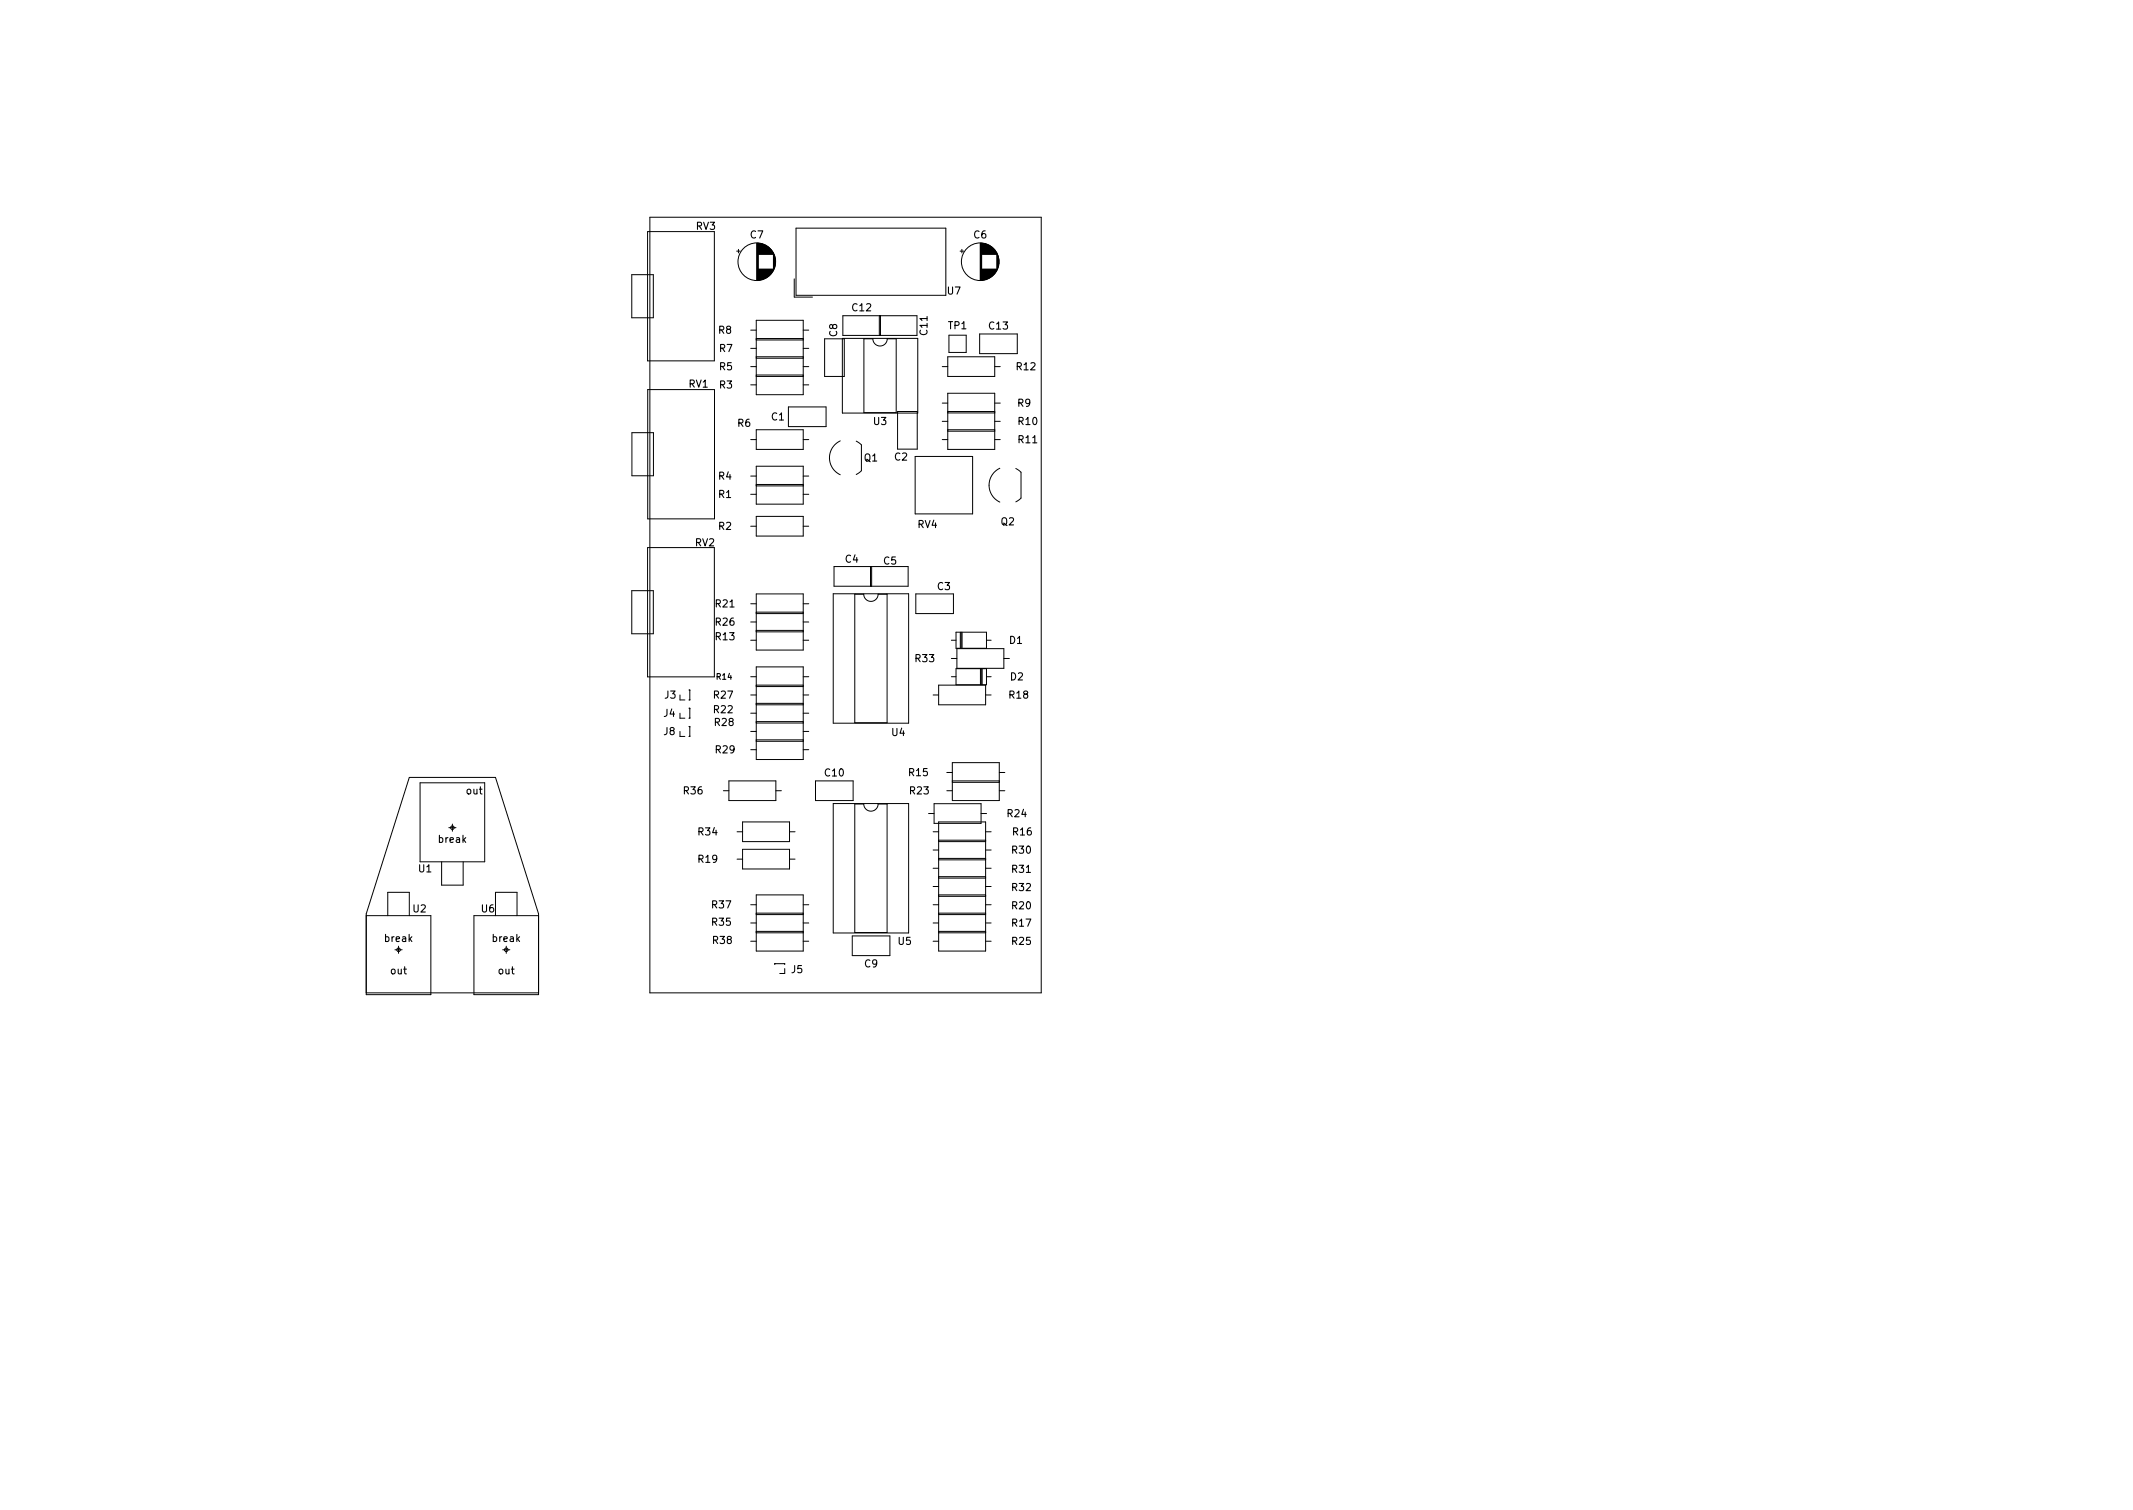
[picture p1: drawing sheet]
<svg xmlns="http://www.w3.org/2000/svg" width="297mm" height="210mm" viewBox="0 0 297 210" stroke-linecap="round" stroke-linejoin="round" font-family="sans-serif">
<defs><g id="words">
<g font-size="1.4">
<text x="96.9" y="32">RV3</text>
<text x="104.5" y="33.2">C7</text>
<text x="135.6" y="33.2">C6</text>
<text x="132" y="41">U7</text>
<text x="100.1" y="46.5">R8</text>
<text x="116.6" y="46.9" transform="rotate(-90 116.6 46.9)">C8</text>
<text x="118.7" y="43.3">C12</text>
<text x="129.2" y="46.6" transform="rotate(-90 129.2 46.6)">C11</text>
<text x="132.1" y="45.8">TP1</text>
<text x="137.8" y="45.9">C13</text>
<text x="95.9" y="54">RV1</text>
<text x="100.2" y="49">R7</text>
<text x="100.2" y="51.5">R5</text>
<text x="141.6" y="51.5">R12</text>
<text x="100.2" y="54.1">R3</text>
<text x="102.7" y="59.4">R6</text>
<text x="107.4" y="58.5">C1</text>
<text x="121.7" y="59.2">U3</text>
<text x="141.7" y="56.6">R9</text>
<text x="141.9" y="59.2">R10</text>
<text x="120.4" y="64.2">Q1</text>
<text x="124.6" y="64.1">C2</text>
<text x="141.9" y="61.7">R11</text>
<text x="100.1" y="66.8">R4</text>
<text x="100.1" y="69.3">R1</text>
<text x="96.8" y="76.1">RV2</text>
<text x="100.1" y="73.8">R2</text>
<text x="127.8" y="73.5">RV4</text>
<text x="139.4" y="73.1">Q2</text>
<text x="117.7" y="78.3">C4</text>
<text x="123.1" y="78.6">C5</text>
<text x="130.6" y="82.2">C3</text>
<text x="99.7" y="87.1">R26</text>
<text x="99.7" y="89.1">R13</text>
<text x="99.7" y="84.6">R21</text>
<text x="140.6" y="89.6">D1</text>
<text x="127.5" y="92.2">R33</text>
<text x="140.7" y="94.7">D2</text>
<text x="92.4" y="99.8">J4</text>
<text x="92.6" y="97.3">J3</text>
<text x="99.4" y="97.3">R27</text>
<text x="99.4" y="99.3">R22</text>
<text x="99.6" y="101.1">R28</text>
<text x="140.6" y="97.3">R18</text>
<text x="92.4" y="102.3">J8</text>
<text x="99.7" y="104.9">R29</text>
<text x="124.2" y="102.5">U4</text>
<text x="65" y="110.6">out</text>
<text x="95.2" y="110.6">R36</text>
<text x="114.9" y="108.1">C10</text>
<text x="126.6" y="108.1">R15</text>
<text x="126.7" y="110.6">R23</text>
<text x="140.3" y="113.8">R24</text>
<text x="61.1" y="117.3">break</text>
<text x="97.3" y="116.3">R34</text>
<text x="141" y="118.9">R30</text>
<text x="141.1" y="116.3">R16</text>
<text x="58.3" y="121.5">U1</text>
<text x="97.3" y="120.1">R19</text>
<text x="141" y="121.5">R31</text>
<text x="141" y="124.1">R32</text>
<text x="53.6" y="131.1">break</text>
<text x="57.5" y="127">U2</text>
<text x="67.1" y="127">U6</text>
<text x="68.6" y="131.1">break</text>
<text x="99.2" y="128.9">R35</text>
<text x="99.2" y="126.5">R37</text>
<text x="99.3" y="131.4">R38</text>
<text x="125.1" y="131.6">U5</text>
<text x="141" y="129">R17</text>
<text x="141" y="126.6">R20</text>
<text x="141" y="131.6">R25</text>
<text x="54.4" y="135.7">out</text>
<text x="69.4" y="135.7">out</text>
<text x="110.2" y="135.5">J5</text>
<text x="120.4" y="134.7">C9</text>
</g>
<text font-size="1.1" x="99.8" y="94.6">R14</text>
</g></defs>
<g fill="none" stroke="#000" stroke-width=".14">
<path d="M88 38.2h3v6h-3zM90.2 32.2h9.3v18h-9.3zM90.5 30.2h54.5v108h-54.5zM102.6 35h.5M102.8 34.7v.5M105.4 33.9v5.1M105.5 33.9v5.1M105.6 33.9v5.1M105.6 33.9v1.5M105.6 37.5v1.5M105.7 33.9v1.5M105.7 37.5v1.5"/>
<path d="M105.8 33.9v1.5M105.8 37.5v1.5M105.9 33.9v1.5M105.9 37.5v1.5M106 33.9v1.5M106 37.5v1.5M106 37.5v1.4M106.1 34v1.4M106.1 37.5v1.4M106.2 34v1.4M106.2 37.5v1.4M106.3 34v1.4"/>
<path d="M106.3 37.5v1.4M106.4 34v1.4M106.4 37.5v1.3M106.4 34.1v1.3M106.5 34.1v1.3M106.5 37.5v1.3M106.6 34.1v1.3M106.6 37.5v1.3M106.6 34.2v1.2M106.6 37.5v1.2M106.7 34.2v1.2M106.7 37.5v1.2"/>
<path d="M106.8 34.2v1.2M106.8 37.5v1.1M106.8 34.3v1.1M106.9 34.3v1.1M106.9 37.5v1.1M106.9 37.5v1M107 34.4v1M107 37.5v1M107 37.5v.9M107.1 34.5v.9M107.1 37.5v.9M107.2 34.5v.9"/>
<path d="M107.2 37.5v.8M107.2 34.6v.8M107.3 34.7v.7M107.3 37.5v.7M107.4 34.7v.7M107.4 37.5v.6M107.4 34.8v.6M107.4 37.5v.5M107.5 34.9v.5M107.5 37.5v.5M107.5 37.5v.4M107.6 35v.4"/>
<path d="M107.6 37.5v.4M107.6 35.1v.3M107.6 37.5v.3M107.7 35.2v.2M107.7 37.5v.2M107.7 35.3v2.3M107.8 35.3v2.2M107.8 35.4v2.1M107.8 35.5v1.9M107.9 35.6v1.6M107.9 35.8v1.3M108 35.9v1.1"/>
<path d="M108 36.2v.5M110.6 38.8v2.6h2.5M110.9 31.8h20.8v9.3h-20.8zM133.7 35h.5M134 34.7v.5M136.5 33.9v5.1M136.6 33.9v5.1M136.7 33.9v5.1M136.7 33.9v1.5M136.7 37.5v1.5M136.8 33.9v1.5M136.8 37.5v1.5"/>
<path d="M136.9 33.9v1.5M136.9 37.5v1.5M137 33.9v1.5M137 37.5v1.5M137.1 33.9v1.5M137.1 37.5v1.5M137.1 37.5v1.4M137.2 34v1.4M137.2 37.5v1.4M137.3 34v1.4M137.3 37.5v1.4M137.4 34v1.4"/>
<path d="M137.4 37.5v1.4M137.5 34v1.4M137.5 37.5v1.3M137.5 34.1v1.3M137.6 34.1v1.3M137.6 37.5v1.3M137.7 34.1v1.3M137.7 37.5v1.3M137.7 34.2v1.2M137.7 37.5v1.2M137.8 34.2v1.2M137.8 37.5v1.2"/>
<path d="M137.9 34.2v1.2M137.9 37.5v1.1M137.9 34.3v1.1M138 34.3v1.1M138 37.5v1.1M138 37.5v1M138.1 34.4v1M138.1 37.5v1M138.1 37.5v.9M138.2 34.5v.9M138.2 37.5v.9M138.3 34.5v.9"/>
<path d="M138.3 37.5v.8M138.3 34.6v.8M138.4 34.7v.7M138.4 37.5v.7M138.5 34.7v.7M138.5 37.5v.6M138.5 34.8v.6M138.5 37.5v.5M138.6 34.9v.5M138.6 37.5v.5M138.6 37.5v.4M138.7 35v.4"/>
<path d="M138.7 37.5v.4M138.7 35.1v.3M138.7 37.5v.3M138.8 35.2v.2M138.8 37.5v.2M138.8 35.3v2.3M138.9 35.3v2.2M138.9 35.4v2.1M138.9 35.5v1.9M139 35.6v1.6M139 35.8v1.3M139.1 35.9v1.1"/>
<path d="M139.1 36.2v.5M90.2 54.2h9.3v18h-9.3zM104.5 48.5h.8M104.5 53.6h.8M104.5 46h.8M104.5 51h.8M105.3 44.6h6.6v10.4h-6.6zM105.3 59.8h6.6v2.8h-6.6zM105.3 47.1h6.6M105.3 49.9h6.6M105.3 52.2h6.6M105.3 52.4h6.6"/>
<path d="M105.3 47.3h6.6M105.3 49.7h6.6M109.8 56.7h5.2v2.7h-5.2zM111.9 48.5h.7M111.9 53.6h.7M111.9 46h.7M111.9 51h.7M114.8 47.2h2.8v5.2h-2.8zM117.3 47.1h10.5v10.4h-10.5zM117.4 44h10.3v2.7h-10.3zM120.3 47.2h1.3a1 1 0 0 0 1 1 1 1 0 0 0 1-1h1.2v10.3h-4.5zM122.5 44v2.7"/>
<path d="M122.6 44v2.7M125 57.3h2.7v5.2h-2.7zM131.2 58.7h.8M131.2 56.1h.8M131.2 51h.8M132 54.8h6.5v7.8h-6.5zM132 59.8h6.5M132 57.3h6.5M132 49.7h6.5v2.7h-6.5zM132 57.5h6.5M132.2 46.7h2.3v2.4h-2.3zM136.4 46.5h5.3v2.7h-5.3z"/>
<path d="M138.5 58.7h.8M138.5 56.1h.8M138.5 51h.8M88 60.2h3v6h-3zM90.2 76.2h9.3v18h-9.3zM104.5 66.3h.8M104.5 61.2h.8M104.5 68.8h.8M104.5 73.3h.8M105.3 67.7h6.6M105.3 64.9h6.6v5.3h-6.6zM105.3 71.9h6.6v2.7h-6.6z"/>
<path d="M105.3 67.5h6.6M111.9 66.3h.7M111.9 61.2h.7M111.9 68.8h.7M111.9 73.3h.7M116.1 78.9h10.4v2.7h-10.4zM117 61.4a2.6 2.6 0 0 0-1.5 2.3 2.6 2.6 0 0 0 1.5 2.4M119.2 61.4l.8 .5v3.6l-.8 .6M121.2 78.9v2.7M121.4 78.9v2.7M127.4 63.6h8v8h-8zM131.2 61.2h.8"/>
<path d="M132 60h6.5M138.5 61.2h.8M139.2 65.2a2.6 2.6 0 0 0-1.5 2.4 2.6 2.6 0 0 0 1.5 2.3M141.5 65.2l.7 .6v3.6l-.7 .5M88 82.2h3v6h-3zM94.7 96.8v.7h.7M94.7 99.3v.7h.7M95.9 98.6h.2v1.4h-.2M95.9 96.1h.2v1.4h-.2M104.5 94.2h.8M104.5 89.1h.8M104.5 96.8h.8"/>
<path d="M104.5 86.6h.8M104.5 84.1h.8M104.5 99.3h.8M105.3 82.7h6.6v7.8h-6.6zM105.3 92.9h6.6v12.9h-6.6zM105.3 85.4h6.6M105.3 98.1h6.6M105.3 95.4h6.6M105.3 95.6h6.6M105.3 85.2h6.6M105.3 88h6.6M105.3 87.8h6.6"/>
<path d="M105.3 97.9h6.6M111.9 94.2h.7M111.9 89.1h.7M111.9 96.8h.7M111.9 86.6h.7M111.9 84.1h.7M111.9 99.3h.7M116 82.7h10.5v18h-10.5zM119 82.7h1.3a1 1 0 0 0 1 1 1 1 0 0 0 1-1h1.2v17.9h-4.5zM127.5 82.7h5.3v2.7h-5.3zM129.9 96.8h.8M130.7 95.4h6.6v2.7h-6.6z"/>
<path d="M132.5 94.2h.6M132.5 89.1h.6M132.5 91.7h.8M133.1 88h4.3v2.3h-4.3zM133.1 93.1h4.3v2.2h-4.3zM133.3 90.3h6.5v2.8h-6.5zM133.7 88v2.3M133.9 88v2.3M134 88v2.3M136.5 93.1v2.2M136.7 93.1v2.2M136.8 93.1v2.2"/>
<path d="M137.3 96.8h.7M137.4 94.2h.6M137.4 89.1h.6M139.8 91.7h.8M58.5 109h9v11h-9zM61.5 120v3.2h3v-3.2M62.5 115.2h1M63 114.7v1M94.7 101.8v.7h.7M95.9 101.2h.2v1.3h-.2M100.7 110.1h.8M101.5 108.7h6.5v2.8h-6.5z"/>
<path d="M102.6 115.8h.8M102.6 119.6h.8M103.4 114.4h6.5v2.8h-6.5zM103.4 118.3h6.5v2.7h-6.5zM104.5 101.8h.8M104.5 104.4h.8M105.3 100.5h6.6M105.3 103.2h6.6M105.3 103h6.6M105.3 100.7h6.6M108 110.1h.8M109.9 115.8h.8"/>
<path d="M109.9 119.6h.8M111.9 101.8h.7M111.9 104.4h.7M113.6 108.7h5.2v2.8h-5.2zM116 111.9h10.5v18h-10.5zM119 111.9h1.3a1 1 0 0 0 1 1 1 1 0 0 0 1-1h1.2v17.9h-4.5zM129.3 113.3h.8M129.9 115.8h.8M129.9 118.4h.8M130.1 111.9h6.5v2.7h-6.5zM130.7 114.4h6.6v18h-6.6zM130.7 119.5h6.6"/>
<path d="M130.7 117.2h6.6M130.7 119.7h6.6M130.7 117h6.6M131.8 107.6h.8M131.8 110.1h.8M132.6 108.7h6.6M132.6 106.2h6.6v5.3h-6.6zM132.6 108.9h6.6M136.6 113.3h.8M137.3 115.8h.7M137.3 118.4h.7M139.2 107.6h.7"/>
<path d="M139.2 110.1h.7M51 138.2h24M51 127.5h9v11h-9v-11.3l6-19h12l6 19v11.3h-9v-11h9M54 127.5v-3.3h3v3.3M55 132.2h1M55.5 131.7v1M69 127.5v-3.3h3v3.3M70 132.2h1M70.5 131.7v1M104.5 128.5h.8M104.5 126h.8M104.5 131.1h.8"/>
<path d="M105.3 124.6h6.6v7.8h-6.6zM105.3 127.1h6.6M105.3 129.9h6.6M105.3 127.3h6.6M105.3 129.7h6.6M107.9 134.3v-.1h1.4v.1M109.3 134.9v.7h-.7M111.9 128.5h.7M111.9 126h.7M111.9 131.1h.7M118.7 130.3h5.2v2.8h-5.2zM129.9 120.9h.8"/>
<path d="M129.9 128.5h.8M129.9 126h.8M129.9 131.1h.8M129.9 123.4h.8M130.7 122.3h6.6M130.7 127.1h6.6M130.7 129.9h6.6M130.7 127.3h6.6M130.7 124.6h6.6M130.7 129.7h6.6M130.7 124.8h6.6M130.7 122.1h6.6"/>
<path d="M137.3 120.9h.7M137.3 128.5h.7M137.3 126h.7M137.3 131.1h.7M137.3 123.4h.7"/>
<circle cx="105.4" cy="36.4" r="2.62"/>
<circle cx="136.5" cy="36.4" r="2.62"/>
<circle cx="63" cy="115.2" r=".25"/>
<circle cx="55.5" cy="132.2" r=".25"/>
<circle cx="70.5" cy="132.2" r=".25"/>
</g>
<use href="#words"/>
</svg>
